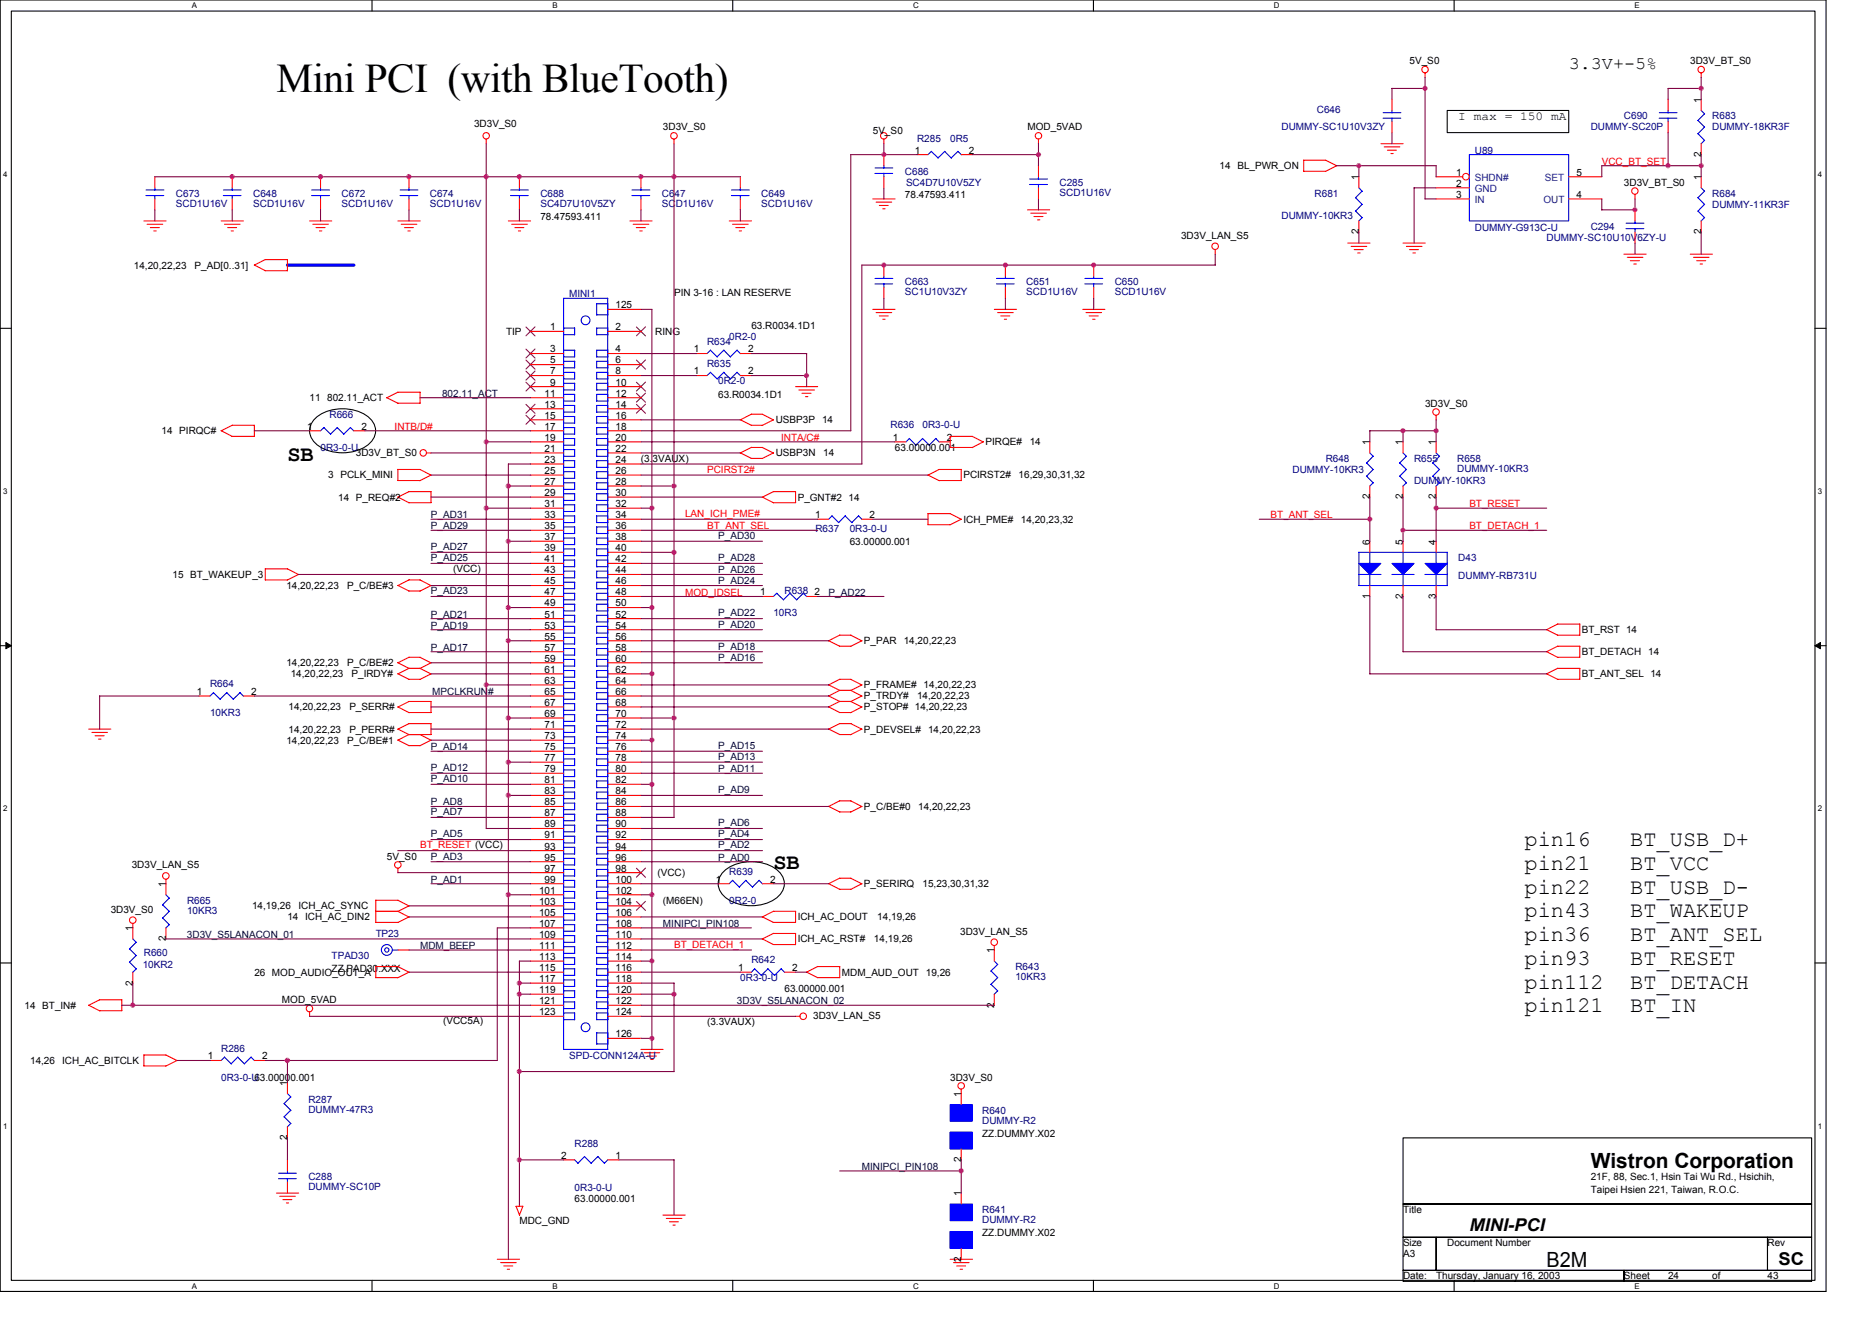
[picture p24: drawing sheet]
<svg xmlns="http://www.w3.org/2000/svg" width="297mm" height="210mm" viewBox="0 0 297 210" stroke-linecap="round" stroke-linejoin="round" font-family="sans-serif">
<defs><g id="words">
<text font-size="6.5" x="43.9" y="14.5">Mini PCI (with BlueTooth)</text>
<g font-size="3.5">
<text x="45.6" y="73.1">SB</text>
<text x="122.7" y="137.9">SB</text>
<text x="241.9" y="134.2">pin16</text>
<text x="258.7" y="134.2">BT_USB_D+</text>
<text x="241.9" y="138">pin21</text>
<text x="241.9" y="141.8">pin22</text>
<text x="258.7" y="138">BT_VCC</text>
<text x="258.7" y="141.8">BT_USB_D-</text>
<text x="241.9" y="145.5">pin43</text>
<text x="241.9" y="149.3">pin36</text>
<text x="258.7" y="145.5">BT_WAKEUP</text>
<text x="258.7" y="149.3">BT_ANT_SEL</text>
<text x="241.9" y="153.1">pin93</text>
<text x="258.7" y="153.1">BT_RESET</text>
<text x="241.9" y="156.8">pin112</text>
<text x="241.9" y="160.6">pin121</text>
<text x="258.7" y="156.8">BT_DETACH</text>
<text x="258.7" y="160.6">BT_IN</text>
</g>
<g font-size="3.3">
<text x="252.4" y="185.4">Wistron Corporation</text>
<text x="245.4" y="201">B2M</text>
</g>
<g font-size="2.8">
<text x="248.9" y="11">3.3V+-5%</text>
<text x="233.1" y="195.3">MINI-PCI</text>
<text x="282.2" y="200.6">SC</text>
</g>
<text font-size="1.9" x="231.4" y="19.1">I max = 150 mA</text>
<g font-size="1.6">
<text x="223.7" y="10.2">5V_S0</text>
<text x="268.2" y="10.2">3D3V_BT_S0</text>
<text x="269.9" y="16.3" transform="rotate(-90 269.9 16.3)">1</text>
<text x="75.2" y="20.2">3D3V_S0</text>
<text x="105.2" y="20.7">3D3V_S0</text>
<text x="138.5" y="21.2">5V_S0</text>
<text x="163" y="20.7">MOD_5VAD</text>
<text x="145.1" y="24.4">1</text>
<text x="153.8" y="24.4">2</text>
<text x="193.5" y="26.8">14 BL_PWR_ON</text>
<text x="215.6" y="28.6" transform="rotate(-90 215.6 28.6)">1</text>
<text x="231" y="27.9">1</text>
<text x="231" y="29.6">2</text>
<text x="250.1" y="27.9">5</text>
<text x="257.7" y="29.5">3D3V_BT_S0</text>
<text x="269.9" y="28.6" transform="rotate(-90 269.9 28.6)">1</text>
<text x="269.9" y="24.9" transform="rotate(-90 269.9 24.9)">2</text>
<text x="85.7" y="34.9">78.47593.411</text>
<text x="143.6" y="31.4">78.47593.411</text>
<text x="231" y="31.4">3</text>
<text x="250.1" y="31.4">4</text>
<text x="187.4" y="37.9">3D3V_LAN_S5</text>
<text x="215.6" y="37.2" transform="rotate(-90 215.6 37.2)">2</text>
<text x="269.9" y="37.2" transform="rotate(-90 269.9 37.2)">2</text>
<text x="21.2" y="42.6">14,20,22,23</text>
<text x="30.9" y="42.6">P_AD[0..31]</text>
<text x="107" y="47">PIN 3-16 : LAN RESERVE</text>
<text x="80.3" y="53.1">TIP</text>
<text x="87.3" y="52.4">1</text>
<text x="97.7" y="52.4">2</text>
<text x="97.7" y="48.9">125</text>
<text x="104" y="53.1">RING</text>
<text x="119.2" y="52.2">63.R0034.1D1</text>
<text x="87.3" y="55.9">3</text>
<text x="87.3" y="57.7">5</text>
<text x="87.3" y="59.4">7</text>
<text x="97.7" y="55.9">4</text>
<text x="97.7" y="57.7">6</text>
<text x="97.7" y="59.4">8</text>
<text x="110.1" y="55.9">1</text>
<text x="110.1" y="59.4">1</text>
<text x="118.7" y="55.9">2</text>
<text x="118.7" y="59.4">2</text>
<text x="49.1" y="63.6">11</text>
<text x="51.9" y="63.6">802.11_ACT</text>
<text x="86.4" y="62.9">11</text>
<text x="86.4" y="64.7">13</text>
<text x="87.3" y="61.2">9</text>
<text x="97.7" y="61.2">10</text>
<text x="97.7" y="62.9">12</text>
<text x="97.7" y="64.7">14</text>
<text x="114" y="63.1">63.R0034.1D1</text>
<text x="226.1" y="64.5">3D3V_S0</text>
<text x="25.6" y="68.9">14 PIRQC#</text>
<text x="48.7" y="68.2">1</text>
<text x="57.4" y="68.2">2</text>
<text x="86.4" y="66.4">15</text>
<text x="86.4" y="68.2">17</text>
<text x="86.4" y="69.9">19</text>
<text x="86.4" y="71.7">21</text>
<text x="97.7" y="66.4">16</text>
<text x="97.7" y="68.2">18</text>
<text x="97.7" y="69.9">20</text>
<text x="97.7" y="71.7">22</text>
<text x="123.1" y="67.1">USBP3P</text>
<text x="130.4" y="67.1">14</text>
<text x="141.6" y="69.9">1</text>
<text x="142" y="71.5">63.00000.001</text>
<text x="150.2" y="69.9">2</text>
<text x="156.4" y="70.7">PIRQE#</text>
<text x="163.4" y="70.7">14</text>
<text x="217.3" y="70.6" transform="rotate(-90 217.3 70.6)">1</text>
<text x="222.6" y="70.6" transform="rotate(-90 222.6 70.6)">1</text>
<text x="227.9" y="70.6" transform="rotate(-90 227.9 70.6)">1</text>
<text x="52.1" y="75.9">3 PCLK_MINI</text>
<text x="56.5" y="72.4">3D3V_BT_S0</text>
<text x="86.4" y="73.4">23</text>
<text x="86.4" y="75.2">25</text>
<text x="86.4" y="76.9">27</text>
<text x="97.7" y="73.4">24</text>
<text x="97.7" y="75.2">26</text>
<text x="97.7" y="76.9">28</text>
<text x="101.7" y="73.3">(3.3VAUX)</text>
<text x="123.1" y="72.4">USBP3N</text>
<text x="130.6" y="72.4">14</text>
<text x="152.9" y="75.9">PCIRST2#</text>
<text x="161.6" y="75.9">16,29,30,31,32</text>
<text x="53.7" y="79.4">14 P_REQ#2</text>
<text x="86.4" y="78.7">29</text>
<text x="86.4" y="80.5">31</text>
<text x="86.4" y="82.2">33</text>
<text x="86.4" y="83.9">35</text>
<text x="97.7" y="78.7">30</text>
<text x="97.7" y="80.5">32</text>
<text x="97.7" y="82.2">34</text>
<text x="97.7" y="83.9">36</text>
<text x="126.6" y="79.4">P_GNT#2 14</text>
<text x="129.4" y="82.2">1</text>
<text x="138" y="82.2">2</text>
<text x="152.9" y="82.9">ICH_PME#</text>
<text x="162" y="82.9">14,20,23,32</text>
<text x="217.3" y="79.2" transform="rotate(-90 217.3 79.2)">2</text>
<text x="222.6" y="79.2" transform="rotate(-90 222.6 79.2)">2</text>
<text x="227.9" y="79.2" transform="rotate(-90 227.9 79.2)">2</text>
<text x="86.4" y="85.7">37</text>
<text x="86.4" y="87.5">39</text>
<text x="86.4" y="89.2">41</text>
<text x="97.7" y="85.7">38</text>
<text x="97.7" y="87.5">40</text>
<text x="97.7" y="89.2">42</text>
<text x="134.8" y="86.4">63.00000.001</text>
<text x="217.3" y="86.4" transform="rotate(-90 217.3 86.4)">6</text>
<text x="222.6" y="86.4" transform="rotate(-90 222.6 86.4)">5</text>
<text x="227.9" y="86.4" transform="rotate(-90 227.9 86.4)">4</text>
<text x="27.4" y="91.7">15 BT_WAKEUP_3</text>
<text x="45.4" y="93.4">14,20,22,23</text>
<text x="55.1" y="93.4">P_C/BE#3</text>
<text x="71.9" y="90.8">(VCC)</text>
<text x="86.4" y="91">43</text>
<text x="86.4" y="92.7">45</text>
<text x="86.4" y="94.5">47</text>
<text x="97.7" y="91">44</text>
<text x="97.7" y="92.7">46</text>
<text x="97.7" y="94.5">48</text>
<text x="120.6" y="94.5">1</text>
<text x="129.2" y="94.5">2</text>
<text x="217.3" y="95" transform="rotate(-90 217.3 95)">1</text>
<text x="222.6" y="95" transform="rotate(-90 222.6 95)">2</text>
<text x="227.9" y="95" transform="rotate(-90 227.9 95)">3</text>
<text x="86.4" y="96.2">49</text>
<text x="86.4" y="98">51</text>
<text x="86.4" y="99.7">53</text>
<text x="86.4" y="101.5">55</text>
<text x="97.7" y="96.2">50</text>
<text x="97.7" y="98">52</text>
<text x="97.7" y="99.7">54</text>
<text x="97.7" y="101.5">56</text>
<text x="251" y="100.4">BT_RST 14</text>
<text x="45.4" y="105.7">14,20,22,23</text>
<text x="46.1" y="107.5">14,20,22,23</text>
<text x="55.1" y="105.7">P_C/BE#2</text>
<text x="55.8" y="107.5">P_IRDY#</text>
<text x="86.4" y="103.2">57</text>
<text x="86.4" y="105">59</text>
<text x="86.4" y="106.7">61</text>
<text x="97.7" y="103.2">58</text>
<text x="97.7" y="105">60</text>
<text x="97.7" y="106.7">62</text>
<text x="137.1" y="102.2">P_PAR</text>
<text x="143.4" y="102.2">14,20,22,23</text>
<text x="251" y="103.9">BT_DETACH</text>
<text x="251" y="107.5">BT_ANT_SEL 14</text>
<text x="261.5" y="103.9">14</text>
<text x="31.2" y="110.2">1</text>
<text x="39.8" y="110.2">2</text>
<text x="45.8" y="112.7">14,20,22,23</text>
<text x="55.4" y="112.7">P_SERR#</text>
<text x="86.4" y="108.5">63</text>
<text x="86.4" y="110.2">65</text>
<text x="86.4" y="112">67</text>
<text x="86.4" y="113.7">69</text>
<text x="97.7" y="108.5">64</text>
<text x="97.7" y="110.2">66</text>
<text x="97.7" y="112">68</text>
<text x="97.7" y="113.7">70</text>
<text x="137.1" y="109.2">P_FRAME# 14,20,22,23</text>
<text x="137.1" y="111">P_TRDY#</text>
<text x="137.1" y="112.7">P_STOP# 14,20,22,23</text>
<text x="145.5" y="111">14,20,22,23</text>
<text x="45.4" y="118">14,20,22,23</text>
<text x="45.8" y="116.2">14,20,22,23</text>
<text x="55.1" y="118">P_C/BE#1</text>
<text x="55.4" y="116.2">P_PERR#</text>
<text x="86.4" y="115.5">71</text>
<text x="86.4" y="117.3">73</text>
<text x="86.4" y="119">75</text>
<text x="97.7" y="115.5">72</text>
<text x="97.7" y="117.3">74</text>
<text x="97.7" y="119">76</text>
<text x="137.1" y="116.2">P_DEVSEL# 14,20,22,23</text>
<text x="86.4" y="120.8">77</text>
<text x="86.4" y="122.5">79</text>
<text x="86.4" y="124.3">81</text>
<text x="97.7" y="120.8">78</text>
<text x="97.7" y="122.5">80</text>
<text x="97.7" y="124.3">82</text>
<text x="86.4" y="126">83</text>
<text x="86.4" y="127.8">85</text>
<text x="86.4" y="129.5">87</text>
<text x="86.4" y="131.3">89</text>
<text x="97.7" y="126">84</text>
<text x="97.7" y="127.8">86</text>
<text x="97.7" y="129.5">88</text>
<text x="97.7" y="131.3">90</text>
<text x="137.1" y="128.5">P_C/BE#0</text>
<text x="145.7" y="128.5">14,20,22,23</text>
<text x="20.9" y="137.8">3D3V_LAN_S5</text>
<text x="61.4" y="136.4">5V_S0</text>
<text x="86.4" y="133">91</text>
<text x="86.4" y="134.8">93</text>
<text x="86.4" y="136.5">95</text>
<text x="97.7" y="133">92</text>
<text x="97.7" y="134.8">94</text>
<text x="97.7" y="136.5">96</text>
<text x="26.3" y="140.7" transform="rotate(-90 26.3 140.7)">1</text>
<text x="85.5" y="141.8">101</text>
<text x="85.5" y="143.6">103</text>
<text x="86.4" y="138.3">97</text>
<text x="86.4" y="140">99</text>
<text x="97.7" y="138.3">98</text>
<text x="97.7" y="140">100</text>
<text x="97.7" y="141.8">102</text>
<text x="97.7" y="143.6">104</text>
<text x="104.3" y="139">(VCC)</text>
<text x="105.2" y="143.4">(M66EN)</text>
<text x="113.6" y="140">1</text>
<text x="122.2" y="140">2</text>
<text x="137.1" y="140.8">P_SERIRQ</text>
<text x="146.4" y="140.8">15,23,30,31,32</text>
<text x="17.6" y="144.8">3D3V_S0</text>
<text x="21.1" y="147.7" transform="rotate(-90 21.1 147.7)">1</text>
<text x="26.3" y="149.3" transform="rotate(-90 26.3 149.3)">2</text>
<text x="40" y="144.3">14,19,26</text>
<text x="45.6" y="146">14 ICH_AC_DIN2</text>
<text x="47.4" y="144.3">ICH_AC_SYNC</text>
<text x="85.5" y="145.3">105</text>
<text x="85.5" y="147">107</text>
<text x="85.5" y="148.8">109</text>
<text x="97.7" y="145.3">106</text>
<text x="97.7" y="147">108</text>
<text x="97.7" y="148.8">110</text>
<text x="126.6" y="146">ICH_AC_DOUT</text>
<text x="126.6" y="149.5">ICH_AC_RST#</text>
<text x="138.7" y="149.5">14,19,26</text>
<text x="139.2" y="146">14,19,26</text>
<text x="152.4" y="148.3">3D3V_LAN_S5</text>
<text x="40.4" y="154.8">26 MOD_AUDIO_OUT_A</text>
<text x="52.6" y="154.2">ZZ.PAD30.XXX</text>
<text x="85.5" y="150.6">111</text>
<text x="85.5" y="152.3">113</text>
<text x="85.5" y="154.1">115</text>
<text x="85.5" y="155.8">117</text>
<text x="97.7" y="150.6">112</text>
<text x="97.7" y="152.3">114</text>
<text x="97.7" y="154.1">116</text>
<text x="97.7" y="155.8">118</text>
<text x="117.1" y="154.1">1</text>
<text x="125.7" y="154.1">2</text>
<text x="133.6" y="154.8">MDM_AUD_OUT 19,26</text>
<text x="157.8" y="151.3" transform="rotate(-90 157.8 151.3)">1</text>
<text x="3.9" y="160">14 BT_IN#</text>
<text x="21.1" y="156.4" transform="rotate(-90 21.1 156.4)">2</text>
<text x="44.7" y="159.2">MOD_5VAD</text>
<text x="85.5" y="157.6">119</text>
<text x="85.5" y="159.3">121</text>
<text x="85.5" y="161.1">123</text>
<text x="97.7" y="157.6">120</text>
<text x="97.7" y="159.3">122</text>
<text x="97.7" y="161.1">124</text>
<text x="124.5" y="157.4">63.00000.001</text>
<text x="129" y="161.6">3D3V_LAN_S5</text>
<text x="157.8" y="159.9" transform="rotate(-90 157.8 159.9)">2</text>
<text x="70.3" y="162.5">(VCC5A)</text>
<text x="97.7" y="164.6">126</text>
<text x="112.2" y="162.7">(3.3VAUX)</text>
<text x="4.8" y="168.8">14,26</text>
<text x="9.9" y="168.8">ICH_AC_BITCLK</text>
<text x="33" y="168.1">1</text>
<text x="41.6" y="168.1">2</text>
<text x="45.6" y="172.3" transform="rotate(-90 45.6 172.3)">1</text>
<text x="150.8" y="171.4">3D3V_S0</text>
<text x="152.5" y="174" transform="rotate(-90 152.5 174)">1</text>
<text x="45.6" y="180.9" transform="rotate(-90 45.6 180.9)">2</text>
<text x="89.1" y="183.9">2</text>
<text x="97.7" y="183.9">1</text>
<text x="152.5" y="184.4" transform="rotate(-90 152.5 184.4)">2</text>
<text x="155.8" y="180.4">ZZ.DUMMY.X02</text>
<text x="91.2" y="190.7">63.00000.001</text>
<text x="152.5" y="189.8" transform="rotate(-90 152.5 189.8)">1</text>
<text x="252.4" y="187.2">21F, 88, Sec.1, Hsin Tai Wu Rd., Hsichih,</text>
<text x="252.4" y="189.3">Taipei Hsien 221, Taiwan, R.O.C.</text>
<text x="82.4" y="194.2">MDC_GND</text>
<text x="155.8" y="196.1">ZZ.DUMMY.X02</text>
<text x="222.6" y="192.4">Title</text>
<text x="222.6" y="197.7">Size</text>
<text x="229.6" y="197.7">Document Number</text>
<text x="280.5" y="197.7">Rev</text>
<text x="152.5" y="200.2" transform="rotate(-90 152.5 200.2)">2</text>
<text x="222.6" y="199.5">A3</text>
<text x="222.6" y="203">Date:</text>
<text x="227.9" y="203">Thursday, January 16, 2003</text>
<text x="257.7" y="203">Sheet</text>
<text x="264.7" y="203">24</text>
<text x="271.7" y="203">of</text>
<text x="280.5" y="203">43</text>
</g>
<g font-size="1.6" fill="#000080">
<text x="209" y="17.9">C646</text>
<text x="145.5" y="22.5">R285</text>
<text x="150.8" y="22.5">0R5</text>
<text x="203.3" y="20.7">DUMMY-SC1U10V3ZY</text>
<text x="252.4" y="20.7">DUMMY-SC20P</text>
<text x="257.7" y="18.9">C690</text>
<text x="271.7" y="18.9">R683</text>
<text x="271.7" y="20.7">DUMMY-18KR3F</text>
<text x="143.6" y="27.7">C686</text>
<text x="143.8" y="29.5">SC4D7U10V5ZY</text>
<text x="168.1" y="29.5">C285</text>
<text x="234" y="24.4">U89</text>
<text x="27.9" y="31.2">C673</text>
<text x="27.9" y="32.8">SCD1U16V</text>
<text x="40.2" y="31.2">C648</text>
<text x="40.2" y="32.8">SCD1U16V</text>
<text x="54.2" y="31.2">C672</text>
<text x="54.2" y="32.8">SCD1U16V</text>
<text x="68.2" y="31.2">C674</text>
<text x="68.2" y="32.8">SCD1U16V</text>
<text x="85.7" y="31.2">C688</text>
<text x="85.7" y="32.8">SC4D7U10V5ZY</text>
<text x="105" y="31.2">C647</text>
<text x="105" y="32.8">SCD1U16V</text>
<text x="120.8" y="31.2">C649</text>
<text x="120.8" y="32.8">SCD1U16V</text>
<text x="168.1" y="31.1">SCD1U16V</text>
<text x="203.3" y="34.7">DUMMY-10KR3</text>
<text x="208.6" y="31.2">R681</text>
<text x="271.7" y="31.2">R684</text>
<text x="271.7" y="33">DUMMY-11KR3F</text>
<text x="234" y="36.6">DUMMY-G913C-U</text>
<text x="245.4" y="38.2">DUMMY-SC10U10V6ZY-U</text>
<text x="252.4" y="36.5">C294</text>
<text x="90.3" y="47.2">MINI1</text>
<text x="143.6" y="45.2">C663</text>
<text x="143.6" y="46.8">SC1U10V3ZY</text>
<text x="162.9" y="45.2">C651</text>
<text x="162.9" y="46.8">SCD1U16V</text>
<text x="176.9" y="45.2">C650</text>
<text x="176.9" y="46.8">SCD1U16V</text>
<text x="115.7" y="54">0R2-0</text>
<text x="112.2" y="54.7">R634</text>
<text x="112.2" y="58.2">R635</text>
<text x="114" y="61">0R2-0</text>
<text x="50.9" y="71.5">0R3-0-U</text>
<text x="52.3" y="66.3">R666</text>
<text x="141.3" y="67.8">R636</text>
<text x="146.4" y="67.8">0R3-0-U</text>
<text x="205.1" y="75">DUMMY-10KR3</text>
<text x="210.4" y="73.3">R648</text>
<text x="224.4" y="73.3">R655</text>
<text x="224.4" y="76.8">DUMMY-10KR3</text>
<text x="231.2" y="73.3">R658</text>
<text x="231.2" y="74.9">DUMMY-10KR3</text>
<text x="129.4" y="84.3">R637</text>
<text x="134.8" y="84.3">0R3-0-U</text>
<text x="231.4" y="89">D43</text>
<text x="124.5" y="94.3">R638</text>
<text x="231.4" y="91.9">DUMMY-RB731U</text>
<text x="122.7" y="97.8">10R3</text>
<text x="33.3" y="109">R664</text>
<text x="33.3" y="113.6">10KR3</text>
<text x="29.7" y="143.4">R665</text>
<text x="115.7" y="138.8">R639</text>
<text x="115.7" y="143.4">0R2-0</text>
<text x="29.7" y="145">10KR3</text>
<text x="59.6" y="148.6">TP23</text>
<text x="22.6" y="153.5">10KR2</text>
<text x="22.8" y="151.6">R660</text>
<text x="52.6" y="152.1">TPAD30</text>
<text x="117.5" y="155.7">0R3-0-U</text>
<text x="119.2" y="152.8">R642</text>
<text x="161.1" y="153.9">R643</text>
<text x="161.1" y="155.5">10KR3</text>
<text x="35.1" y="166.9">R286</text>
<text x="35.1" y="171.4">0R3-0-U63.00000.001</text>
<text x="90.3" y="168.1">SPD-CONN124A-U</text>
<text x="48.9" y="174.9">R287</text>
<text x="48.9" y="176.5">DUMMY-47R3</text>
<text x="155.8" y="176.7">R640</text>
<text x="155.8" y="178.3">DUMMY-R2</text>
<text x="91.2" y="181.9">R288</text>
<text x="48.9" y="187.2">C288</text>
<text x="48.9" y="188.8">DUMMY-SC10P</text>
<text x="91.2" y="189">0R3-0-U</text>
<text x="155.8" y="192.4">R641</text>
<text x="155.8" y="194">DUMMY-R2</text>
</g>
<g font-size="1.6" fill="#004080">
<text x="234" y="28.8">SHDN#</text>
<text x="245.1" y="28.8">SET</text>
<text x="234" y="30.5">GND</text>
<text x="234" y="32.3">IN</text>
<text x="244.9" y="32.3">OUT</text>
</g>
<g font-size="1.6" fill="#f00">
<text x="254.2" y="26.1">VCC_BT_SET</text>
<text x="62.6" y="68.2">INTB/D#</text>
<text x="123.9" y="70">INTA/C#</text>
<text x="112.2" y="75">PCIRST2#</text>
<text x="108.7" y="82">LAN_ICH_PME#</text>
<text x="112.2" y="84">BT_ANT_SEL</text>
<text x="201.6" y="82.2">BT_ANT_SEL</text>
<text x="233.1" y="80.5">BT_RESET</text>
<text x="233.1" y="84">BT_DETACH_1</text>
<text x="108.7" y="94.5">MOD_IDSEL</text>
<text x="66.7" y="134.6">BT_RESET (VCC)</text>
<text x="107" y="150.4">BT_DETACH_1</text>
</g>
<g font-size="1.6" fill="#000040">
<text x="70.1" y="62.9">802.11_ACT</text>
<text x="68.4" y="82.2">P_AD31</text>
<text x="68.4" y="84">P_AD29</text>
<text x="68.4" y="89">P_AD25</text>
<text x="68.4" y="87.3">P_AD27</text>
<text x="114" y="89">P_AD28</text>
<text x="114" y="85.6">P_AD30</text>
<text x="68.4" y="94.3">P_AD23</text>
<text x="114" y="92.7">P_AD24</text>
<text x="114" y="91">P_AD26</text>
<text x="131.5" y="94.5">P_AD22</text>
<text x="68.4" y="98">P_AD21</text>
<text x="68.4" y="99.7">P_AD19</text>
<text x="114" y="99.6">P_AD20</text>
<text x="114" y="97.8">P_AD22</text>
<text x="68.4" y="103.3">P_AD17</text>
<text x="114" y="104.8">P_AD16</text>
<text x="114" y="103.1">P_AD18</text>
<text x="68.6" y="110.3">MPCLKRUN#</text>
<text x="68.4" y="119">P_AD14</text>
<text x="114" y="118.9">P_AD15</text>
<text x="68.4" y="124.1">P_AD10</text>
<text x="68.4" y="122.3">P_AD12</text>
<text x="114" y="120.6">P_AD13</text>
<text x="114" y="122.5">P_AD11</text>
<text x="114" y="125.9">P_AD9</text>
<text x="68.4" y="129.4">P_AD7</text>
<text x="68.4" y="127.8">P_AD8</text>
<text x="114" y="131.1">P_AD6</text>
<text x="68.4" y="136.4">P_AD3</text>
<text x="68.4" y="132.9">P_AD5</text>
<text x="114" y="134.6">P_AD2</text>
<text x="114" y="136.5">P_AD0</text>
<text x="114" y="132.9">P_AD4</text>
<text x="68.4" y="140.1">P_AD1</text>
<text x="29.7" y="148.8">3D3V_S5LANACON_01</text>
<text x="105.2" y="147.1">MINIPCI_PIN108</text>
<text x="66.7" y="150.6">MDM_BEEP</text>
<text x="116.9" y="159.3">3D3V_S5LANACON_02</text>
<text x="136.8" y="185.6">MINIPCI_PIN108</text>
</g>
<g font-size="1.3">
<text x="30.4" y="1.3">A</text>
<text x="87.6" y="1.3">B</text>
<text x="144.9" y="1.3">C</text>
<text x="202.1" y="1.3">D</text>
<text x="259.4" y="1.3">E</text>
<text x=".5" y="28">4</text>
<text x="288.4" y="28">4</text>
<text x=".5" y="78.4">3</text>
<text x="288.4" y="78.4">3</text>
<text x=".5" y="128.7">2</text>
<text x="288.4" y="128.7">2</text>
<text x=".5" y="179.1">1</text>
<text x="288.4" y="179.1">1</text>
<text x="30.4" y="204.4">A</text>
<text x="87.6" y="204.4">B</text>
<text x="144.9" y="204.4">C</text>
<text x="202.1" y="204.4">D</text>
<text x="259.4" y="204.4">E</text>
</g>
</g></defs>
<path d="M0 0h289.7v204.9h-289.7zM1.8 1.8h286.2v201.3h-286.2z" fill="none" stroke="#000" stroke-width=".17"/>
<g fill="#fff">
<path d="M30.4 .2h.8v1.4h-.8z"/>
<path d="M30.4 203.3h.8v1.4h-.8z"/>
</g>
<path d="M59 0v1.8M59 203.1v1.8" fill="none" stroke="#000" stroke-width=".17"/>
<g fill="#fff">
<path d="M87.6 .2h.9v1.4h-.9z"/>
<path d="M87.6 203.3h.9v1.4h-.9z"/>
</g>
<path d="M116.3 0v1.8M116.3 203.1v1.8" fill="none" stroke="#000" stroke-width=".17"/>
<g fill="#fff">
<path d="M144.9 .2h.9v1.4h-.9z"/>
<path d="M144.9 203.3h.9v1.4h-.9z"/>
</g>
<path d="M173.5 0v1.8M173.5 203.1v1.8" fill="none" stroke="#000" stroke-width=".17"/>
<g fill="#fff">
<path d="M202.1 .2h.9v1.4h-.9z"/>
<path d="M202.1 203.3h.9v1.4h-.9z"/>
</g>
<path d="M230.7 0v1.8M230.7 203.1v1.8" fill="none" stroke="#000" stroke-width=".17"/>
<g fill="#fff">
<path d="M259.4 .2h.8v1.4h-.8z"/>
<path d="M259.4 203.3h.8v1.4h-.8z"/>
<path d="M.5 26.9h.7v1.4h-.7z"/>
<path d="M288.4 26.9h.7v1.4h-.7z"/>
<path d="M.5 77.3h.7v1.4h-.7z"/>
<path d="M288.4 77.3h.7v1.4h-.7z"/>
</g>
<path d="M0 52.1h1.8M288 52.1h1.7" fill="none" stroke="#000" stroke-width=".17"/>
<g fill="#fff">
<path d="M.5 127.6h.7v1.4h-.7z"/>
<path d="M288.4 127.6h.7v1.4h-.7z"/>
</g>
<path d="M0 102.4h1.8M288 102.4h1.7" fill="none" stroke="#000" stroke-width=".17"/>
<path d="M.9 101.9l.9 .5-.9 .5zM288 102.4l.9-.5v1z" fill="#000" stroke="#000" stroke-width=".16"/>
<g fill="#fff">
<path d="M.5 177.9h.7v1.4h-.7z"/>
<path d="M288.4 177.9h.7v1.4h-.7z"/>
</g>
<path d="M229.6 17.5h19.3v3.5h-19.3zM49.8 66.6a6.8 6.8 0 0 1 9.1 0 2.62 2.62 0 0 1-.5 4 6.9 6.9 0 0 1-8.6-.5 2.55 2.55 0 0 1 0-3.5zM114.7 138.4a6.8 6.8 0 0 1 9 0 2.62 2.62 0 0 1-.5 4.1 6.9 6.9 0 0 1-8.5-.5 2.54 2.54 0 0 1 0-3.6zM0 152.8h1.8M288 152.8h1.7M222.6 196.3h5.3v5.2h-5.3zM222.6 180.5h64.9v10.5h-64.9zM222.6 191h64.9v5.3h-64.9zM227.9 196.3h52.6v5.2h-52.6zM280.5 196.3h7v5.2h-7zM222.6 201.5h35.1v1.8h-35.1zM257.7 201.5h29.8v1.8h-29.8z" fill="none" stroke="#000" stroke-width=".17"/>
<g fill="none" stroke="#f00" stroke-width=".17">
<path d="M220.9 15.7v1.8M220.9 19.3v1.8M226.1 11.6v.7M264.7 15.7v1.8M264.7 19.3v1.8M269.9 11.6v.7M269.9 15.7v1.8M22.8 35.1h3.5M23.3 35.6h2.5M23.9 36.1h1.4M24.4 36.6h.4M24.6 28v1.8"/>
<path d="M24.6 31.6v1.7M35.1 35.1h3.5M35.6 35.6h2.5M36.1 36.1h1.4M36.7 36.6h.3M36.8 28v1.8M36.8 31.6v1.7M49.1 35.1h3.5M49.6 35.6h2.5M50.1 36.1h1.5M50.7 36.6h.4M50.9 28v1.8"/>
<path d="M50.9 31.6v1.7M63.1 35.1h3.6M63.7 35.6h2.4M64.2 36.1h1.4M64.7 36.6h.4M64.9 28v1.8M64.9 31.6v1.7M77.1 22.1v.7M80.7 35.1h3.5M81.2 35.6h2.5M81.7 36.1h1.4M82.3 36.6h.3"/>
<path d="M82.4 28v1.8M82.4 31.6v1.7M99.9 35.1h3.6M100.5 35.6h2.5M101 36.1h1.4M101.5 36.6h.4M101.7 28v1.8M101.7 31.6v1.7M107 22.1v.7M115.7 35.1h3.5M116.2 35.6h2.5M116.8 36.1h1.4"/>
<path d="M117.3 36.6h.4M117.5 28v1.8M117.5 31.6v1.7M138.5 31.6h3.5M139 32.1h2.5M139.5 32.6h1.4M140.1 33.1h.3M140.2 22.1v.7M140.2 24.5v1.8M140.2 28v1.8M145.5 24.5h1.8M152.5 24.5h1.8"/>
<path d="M163 33.3h3.6M163.6 33.8h2.4M164.1 34.4h1.4M164.6 34.9h.4M164.8 22.1v.7M164.8 26.3v1.7M164.8 29.8v1.8M192.8 39.6v.7M206.8 27.2h3.6M206.9 25.4h3.5l1.7 .9M206.9 25.4v1.8M212.1 26.3l-1.8 .9"/>
<path d="M213.9 38.6h3.5M214.4 39.1h2.5M214.9 39.6h1.4M215.6 28v1.8M215.6 35.1v1.7M219.1 22.8h3.5M219.6 23.3h2.5M220.2 23.8h1.4M220.7 24.4h.4M222.6 38.6h3.5M223.2 39.1h2.4M223.6 39.6h1.5"/>
<path d="M227.9 31.6h5.2M227.9 28h4.2M227.9 29.8h5.2M248.9 31.6h5.3M248.9 28h5.3M259.4 30.8v.8M259.4 33.3v1.8M259.4 36.8v1.8M269.9 22.8v1.8M269.9 28v1.8M269.9 35.1v1.7M42.1 41.2l-1.8 .8 1.8 .9 3.5 .1v-1.8h-3.5"/>
<path d="M84.2 52.6h5.2M84.2 56.1h5.2M84.2 57.8h5.2M84.2 59.6h5.2M96.4 49.1h5.3M96.4 52.6h5.3M96.4 56.1h5.3M96.4 57.8h5.3M96.4 59.6h5.3M110.4 56.1h1.8M110.4 59.6h1.8M117.5 56.1h1.7"/>
<path d="M117.5 59.6h1.7M138.5 49.1h3.5M139 49.6h2.5M139.5 50.1h1.4M140.1 50.7h.3M140.2 42v1.8M140.2 45.6v1.7M157.8 49.1h3.5M158.3 49.6h2.5M158.8 50.1h1.4M159.4 50.7h.3M159.5 42v1.8"/>
<path d="M159.5 45.6v1.7M171.8 49.1h3.5M172.3 49.6h2.5M172.8 50.1h1.5M173.4 50.7h.4M173.5 42v1.8M173.5 45.6v1.7M215.4 40.1h.4M224.2 40.1h.4M257.7 40.3h3.5M258.2 40.8h2.5M258.7 41.4h1.4"/>
<path d="M259.2 41.9h.4M268.2 40.3h3.5M268.7 40.8h2.5M269.2 41.4h1.5M269.8 41.9h.3M35.1 68.3l1.7 .9M36.8 69.2h3.6M40.4 67.5v1.8M40.4 67.5h-3.5l-1.8 .8M49.1 68.3h1.8M56.1 68.3h1.8M63.1 76.2h3.6"/>
<path d="M63.1 62.2h3.6M63.1 74.5v1.7M63.1 74.5h3.6M63.1 62.2l-1.7 .9 1.8 .9M63.1 64h3.6M64.9 78h3.5v1.8h-3.5l-1.8-.9M64.9 78l-1.8 .9M66.7 74.5l1.7 .9M66.7 62.2v1.8M67.7 71.9h.7M68.4 75.4l-1.8 .9M84.2 61.3h5.2"/>
<path d="M84.2 71.9h5.2M84.2 63.1h5.2M84.2 64.9h5.2M84.2 66.6h5.2M84.2 68.3h5.2M84.2 70.1h5.2M84.2 73.6h5.2M84.2 75.4h5.2M84.2 77.1h5.2M84.2 78.9h5.2M96.4 61.3h5.3M96.4 71.9h5.3"/>
<path d="M96.4 63.1h5.3M96.4 64.9h5.3M96.4 66.6h5.3M96.4 68.3h5.3M96.4 70.1h5.3M96.4 73.6h5.3M96.4 75.4h5.3M96.4 77.1h5.3M96.4 78.9h5.3M117.5 71.8l1.7 .9M119.2 67.5h1.8M119.2 72.7h1.8"/>
<path d="M119.2 71h1.8M119.2 65.7h1.8M119.2 65.7l-1.7 .9 1.7 .9M119.2 71l-1.7 .9M121 78.9l1.7 .9h3.6M121 65.7l1.7 .9M121 71l1.7 .9-1.8 .8M122.7 78h3.5v1.8M122.7 78l-1.8 .9M122.7 66.6l-1.8 .9M126.2 61.3h3.5M126.8 61.9h2.4"/>
<path d="M127.3 62.4h1.4M127.8 62.9h.4M142 70.1h1.8M147.3 75.4l1.7 .9M149 70.1h1.8M152.5 74.5v1.7h-3.5M152.5 74.5h-3.5l-1.8 .9M154.3 69.2l1.7 .9M154.3 69.2h-3.5v1.8M156 70.1l-1.7 .9h-3.6M217.4 70.1v1.8M217.4 77.1v1.8"/>
<path d="M222.6 70.1v1.8M222.6 77.1v1.8M227.9 65.9v.7M227.9 70.1v1.8M227.9 77.1v1.8M47.4 91.1l-1.8 .9M47.4 91.2l-1.8-.9-3.5-.1v1.8h3.5M63.1 92.9l1.8 .9M64.9 92h1.8M64.9 92l-1.8 .9M66.7 92l1.7 .9-1.8 .9h-1.7M84.2 80.6h5.2"/>
<path d="M84.2 82.4h5.2M84.2 84.1h5.2M84.2 85.9h5.2M84.2 87.6h5.2M84.2 89.4h5.2M84.2 91.1h5.2M84.2 92.9h5.2M84.2 94.6h5.2M84.2 96.4h5.2M84.2 98.1h5.2M84.2 99.9h5.2M96.4 80.6h5.3"/>
<path d="M96.4 82.4h5.3M96.4 84.1h5.3M96.4 85.9h5.3M96.4 87.6h5.3M96.4 89.4h5.3M96.4 91.1h5.3M96.4 92.9h5.3M96.4 94.6h5.3M96.4 96.4h5.3M96.4 98.1h5.3M96.4 99.9h5.3M120.9 94.6h1.8"/>
<path d="M128 94.6h1.7M129.7 82.4h1.8M136.8 82.4h1.7M150.8 83.2h-3.5v-1.7h3.5l1.7 .9-1.8 .9M217.4 85.9v1.7M217.4 92.9v1.8M222.6 85.9v1.7M222.6 92.9v1.8M227.9 85.9v1.7M227.9 92.9v1.8M245.4 99.9l1.8 .9M250.7 99v1.8"/>
<path d="M250.7 99h-3.5l-1.8 .9M14.1 115.7h3.5M14.6 116.2h2.5M15.1 116.7h1.4M15.6 117.3h.4M31.6 110.4h1.7M38.6 110.4h1.8M63.1 105.1l1.8 .9-1.8 .9M63.1 106.9l1.8 .9M63.1 117.4l1.8 .9M64.9 114.8h3.5v1.7h-3.5l-1.8-.8M64.9 111.3h3.5"/>
<path d="M64.9 106h1.8M64.9 107.8h1.8M64.9 118.3h1.8M64.9 114.8l-1.8 .9M64.9 111.3l-1.8 .9M64.9 104.3h1.8M64.9 104.3l-1.8 .9M64.9 116.5l-1.8 .9M66.7 104.3l1.7 .9-1.8 .9M66.7 106l1.7 .9M66.7 116.5l1.7 1M68.4 111.3v1.8h-3.5l-1.8-.9"/>
<path d="M68.4 106.9l-1.8 .9M68.4 117.4l-1.8 .9M84.2 115.7h5.2M84.2 101.7h5.2M84.2 103.4h5.2M84.2 105.2h5.2M84.2 106.9h5.2M84.2 108.7h5.2M84.2 110.4h5.2M84.2 112.2h5.2M84.2 113.9h5.2M84.2 117.4h5.2"/>
<path d="M84.2 119.2h5.2M96.4 115.7h5.3M96.4 101.7h5.3M96.4 103.4h5.3M96.4 105.2h5.3M96.4 106.9h5.3M96.4 108.7h5.3M96.4 110.4h5.3M96.4 112.2h5.3M96.4 113.9h5.3M96.4 117.4h5.3M96.4 119.2h5.3"/>
<path d="M131.5 115.7l1.7 .8M131.5 108.6l1.7 .9-1.7 .9M131.5 110.4l1.7 .9M131.5 112.1l1.7 1M131.5 101.6l1.7 .9M133.2 111.3h1.8M133.2 109.5h1.8M133.2 107.8h1.8M133.3 107.8l-1.8 .9M133.3 111.3l-1.8 .9M135 114.8l1.8 .9M135 107.8l1.8 .9"/>
<path d="M135 109.5l1.8 .9M135 100.8l1.8 .9M135 114.8h-1.8l-1.7 .9M135 100.8h-1.7l-1.8 .9M136.8 115.7l-1.8 .8h-1.8M136.8 112.2l-1.8 .9h-1.8M136.8 108.7l-1.8 .9M136.8 110.4l-1.8 .9 1.8 .9M136.8 101.7l-1.8 .9-1.8-.1M245.4 103.4l1.8 .9M247.1 104.3h3.6M247.1 107.8h3.6"/>
<path d="M247.1 100.8h3.6M247.2 102.5h3.5M247.2 102.5l-1.8 .9M250.7 102.5v1.8M250.7 106v1.8M250.7 106h-3.5l-1.8 .9 1.8 .9M26.3 139.5v2.5M63.1 137.8v.7M84.2 120.9h5.2M84.2 122.7h5.2M84.2 124.4h5.2M84.2 126.2h5.2"/>
<path d="M84.2 128h5.2M84.2 129.7h5.2M84.2 131.4h5.2M84.2 133.2h5.2M84.2 135h5.2M84.2 136.7h5.2M84.2 138.5h5.2M96.4 120.9h5.3M96.4 122.7h5.3M96.4 124.4h5.3M96.4 126.2h5.3M96.4 128h5.3"/>
<path d="M96.4 129.7h5.3M96.4 131.4h5.3M96.4 133.2h5.3M96.4 135h5.3M96.4 136.7h5.3M96.4 138.5h5.3M131.5 127.9l1.7 .9M133.2 128.8h1.8M133.2 139.3h1.8M133.3 139.3l-1.8 .9M135 139.3l1.8 .9M135 127.1l1.8 .9"/>
<path d="M135 127.1l-1.7-.1-1.8 1M136.8 128l-1.8 .8M14.1 159.5l1.7 .9M15.8 158.6h3.5M15.8 158.6l-1.7 .9M19.3 158.6v1.8M21.1 146.5v2.5M21.1 154.2v1.8M26.3 147.2v1.8M59.6 144.6h3.6l1.7 .9M59.6 142.8h3.6l1.7 .9M59.6 142.8v3.5h3.5"/>
<path d="M59.6 153.3v1.8h3.5M59.6 153.4h3.6l1.7 .9M63.1 150.7h1.8M64.9 143.7l-1.8 .9M64.9 145.5l-1.8 .9M64.9 154.2l-1.8 .9M84.2 150.7h5.2M84.2 140.2h5.2M84.2 142h5.2M84.2 143.7h5.2M84.2 145.5h5.2M84.2 147.2h5.2"/>
<path d="M84.2 149h5.2M84.2 152.5h5.2M84.2 154.2h5.2M84.2 156h5.2M84.2 157.7h5.2M84.2 159.5h5.2M96.4 150.7h5.3M96.4 140.2h5.3M96.4 142h5.3M96.4 143.7h5.3M96.4 145.5h5.3M96.4 147.2h5.3"/>
<path d="M96.4 149h5.3M96.4 152.5h5.3M96.4 154.2h5.3M96.4 156h5.3M96.4 157.7h5.3M96.4 159.5h5.3M113.9 140.2h1.8M117.5 154.2h1.7M121 140.2h1.7M122.7 146.3h3.5M122.7 144.6h3.6M122.7 148.1h3.6"/>
<path d="M122.7 144.6l-1.7 .9 1.7 .8M122.7 148.1l-1.7 .9 1.7 .9M124.5 154.2h1.8M126.2 144.6v1.8M126.2 148.1v1.8h-3.5M128 154.2l1.7 .9h3.5M129.7 153.4h3.6l-.1 1.7M129.7 153.3l-1.7 .9M131.5 140.2l1.7 .9M136.8 140.2l-1.8 .9h-1.8M157.8 150v2.5M157.8 157.7v1.8"/>
<path d="M15.8 160.4h3.5M22.8 169.1h3.5M22.8 167.4h3.5l1.8 .9M22.8 167.4v1.7M28.1 168.3l-1.8 .8M33.3 168.3h1.8M40.4 168.3h1.7M45.6 171.7v1.8M45.6 178.8v1.8M49.1 160.5v.8M84.2 161.2h5.2M96.4 161.2h5.3"/>
<path d="M96.4 164.7h5.3M101.7 166.5h3.5M102.2 167h2.5M102.7 167.6h1.5M103.3 168.1h.3M126.2 161.2h.7M152.5 172.8v2.5M43.9 189.3h3.5M44.4 189.8h2.5M44.9 190.3h1.4M45.4 190.9h.4M45.6 184v1.8"/>
<path d="M45.6 187.5v1.8M78.9 199.8h3.5M82.4 191v.4M83 191.4l-.6 1.4-.5-1.4h1M89.4 184h1.8M96.4 184h1.8M105.2 192.8h3.5M105.7 193.3h2.5M106.2 193.8h1.5M106.8 194.4h.3M150.8 199.8h3.5M152.5 182.3v1.7"/>
<path d="M152.5 189.3v1.7M152.5 198.1v1.7M79.4 200.3h2.5M79.9 200.9h1.5M80.5 201.4h.4M151.3 200.3h2.5M151.8 200.9h1.4M152.4 201.4h.3"/>
<circle cx="226.1" cy="11" r=".52"/>
<circle cx="269.9" cy="11" r=".52"/>
<circle cx="77.1" cy="21.5" r=".51"/>
<circle cx="106.9" cy="21.5" r=".52"/>
<circle cx="140.2" cy="21.5" r=".52"/>
<circle cx="164.8" cy="21.5" r=".51"/>
<circle cx="192.8" cy="39.1" r=".52"/>
<circle cx="232.6" cy="28" r=".52"/>
<circle cx="259.4" cy="30.3" r=".51"/>
<circle cx="67.2" cy="71.8" r=".52"/>
<circle cx="227.9" cy="65.4" r=".52"/>
<circle cx="26.3" cy="139" r=".52"/>
<circle cx="63.1" cy="137.2" r=".52"/>
<circle cx="21.1" cy="146" r=".52"/>
<circle cx="157.8" cy="149.5" r=".52"/>
<circle cx="49.1" cy="160" r=".52"/>
<circle cx="127.4" cy="161.2" r=".52"/>
<circle cx="152.5" cy="172.3" r=".52"/>
</g>
<g fill="none" stroke="#00f" stroke-width=".17">
<path d="M219.5 18.8h2.8M219.5 17.9h2.8M220.9 17.5v.4M220.9 18.7v.6M263.3 18.8h2.8M263.3 17.9h2.8M264.7 17.5v.4M264.7 18.7v.6M269.4 19.1l1.1 1.1M269.9 17.5l.6 .6M270.5 18.1l-1.1 1M23.2 31h2.8"/>
<path d="M23.2 30.1h2.8M24.6 29.8v.4M24.6 31v.6M35.4 31h2.8M35.5 30.1h2.8M36.8 29.8v.4M36.8 31v.6M49.4 31h2.9M49.5 30.1h2.8M50.9 29.8v.4M50.9 31v.6M63.5 31h2.8"/>
<path d="M63.5 30.1h2.8M64.9 29.8v.4M64.9 31v.6M81 31h2.8M81 30.1h2.8M82.4 29.8v.4M82.4 31v.6M100.3 31h2.8M100.3 30.1h2.8M101.7 29.8v.4M101.7 31v.6M116.1 31h2.8"/>
<path d="M116.1 30.1h2.8M117.5 29.8v.4M117.5 31v.6M138.8 27.5h2.8M138.9 26.6h2.8M140.2 26.3v.4M140.2 27.5v.5M147.8 24l1.1 1.1M147.8 24l-.5 .5M149.9 24l-1.1 1.1M152 24l.5 .6M152 24l-1 1.1-1.1-1.1"/>
<path d="M163.4 29.3h2.8M163.4 28.4h2.8M164.8 28v.4M164.8 29.3v.5M215.1 33.5l1.1 1M215.6 29.8l.6 .6M216.1 30.3l-1 1.1 1.1 1M216.1 32.4l-1 1.1M216.1 34.5l-.5 .6M233.1 24.5h15.8v10.6h-15.8zM258 36.3h2.8M258 35.4h2.9"/>
<path d="M259.4 35.1v.3M259.4 36.3v.5M269.4 21.2l1.1 1.1M269.4 31.4l1.1 1M269.4 33.5l1.1 1M269.9 29.8l.6 .6M270.5 20.2l-1.1 1M270.5 22.3l-.6 .5M270.5 30.3l-1.1 1.1M270.5 32.4l-1.1 1.1M270.5 34.5l-.6 .6M89.4 56.6h1.8"/>
<path d="M89.4 58.4h1.8M89.4 52h1.8v1.1h-1.8M89.4 55.6h1.8v1M89.4 57.3h1.8v1.1M89.4 59.1h1.8v1M94.7 48.2h1.7M94.7 52h1.7M94.7 55.6h1.7M94.7 57.3h1.7M94.7 59.1h1.7M94.7 48.2v1.8M94.7 52v1.1h1.8"/>
<path d="M94.7 55.6v1M94.7 57.3v1.1M94.7 59.1v1M94.7 50h1.8M94.7 56.6h1.8M94.7 58.4h1.8M112.2 59.6l.6-.5 1 1M112.7 55.6l1.1 1M112.8 55.5l-.6 .6M114.8 55.6l1.1 1M114.8 59.1l1.1 1M114.9 55.5l-1.1 1.1"/>
<path d="M114.9 59.1l-1.1 1M116.9 55.6l.6 .5M116.9 59.1l.6 .5M117 55.5l-1.1 1.1M117 59.1l-1.1 1M138.8 45h2.8M138.9 44.2h2.8M140.2 43.8v.4M140.2 45v.6M158.1 45h2.8M158.1 44.2h2.8M159.5 43.8v.4"/>
<path d="M159.5 45v.6M172.1 45h2.9M172.1 44.2h2.9M173.5 43.8v.4M173.5 45v.6M51.4 67.8l1.1 1.1M51.4 67.8l-.5 .5M52.4 68.9l1.1-1.1 1.1 1.1M56.2 68.4l-.6-.6-1.1 1.1M89.4 60.1h1.8M89.4 65.4h1.8M89.4 67.1h1.8"/>
<path d="M89.4 68.9h1.8M89.4 74.1h1.8M89.4 77.6h1.8M89.4 79.4h1.8M89.4 60.8h1.8v1.1h-1.8M89.4 62.6h1.8v1h-1.8M89.4 64.3h1.8v1.1M89.4 66.1h1.8v1M89.4 67.8h1.8v1.1M89.4 69.6h1.8v1.1l-1.8-.1M89.4 71.3h1.8v1.1h-1.8M89.4 73.1h1.8v1.1"/>
<path d="M89.4 74.8h1.8v1.1h-1.8M89.4 76.6h1.8v1.1M89.4 78.3h1.8v1.1M94.7 60.8h1.7M94.7 62.6h1.7M94.7 64.3h1.7M94.7 66.1h1.7M94.7 67.8h1.7M94.7 69.6h1.7M94.7 71.3h1.7M94.7 73.1h1.7M94.7 74.8h1.7"/>
<path d="M94.7 76.6h1.7M94.7 78.3h1.7M94.7 60.8v1.1h1.8M94.7 62.6v1h1.8M94.7 64.3v1.1M94.7 66.1v1M94.7 67.8v1.1M94.7 69.6v1.1l1.8-.1M94.7 71.3v1.1h1.8M94.7 73.1v1.1M94.7 74.8v1.1h1.8M94.7 76.6v1.1"/>
<path d="M94.7 78.3v1.1M94.7 60.1h1.8M94.7 65.4h1.8M94.7 67.1h1.8M94.7 68.9h1.8M94.7 74.1h1.8M94.7 77.6h1.8M94.7 79.4h1.8M144.3 69.6l-.5 .5M146.4 69.6l-1.1 1.1-1-1.1M148.5 69.6l.5 .5M148.5 69.6l-1 1.1-1.1-1.1"/>
<path d="M216.8 73.4l1.1 1.1-1.1 1.1M216.8 75.5l1.1 1.1M217.4 71.9l.5 .5-1.1 1.1M217.9 76.6l-.6 .5M222.1 73.4l1.1 1.1-1.1 1.1M222.1 75.5l1.1 1.1M222.6 71.9l.6 .5-1.1 1.1M223.2 76.6l-.6 .5M227.3 75.5l1.1 1.1M227.9 71.9l.5 .5-1.1 1.1 1.1 1-1.1 1.1M228.4 76.6l-.5 .5M89.4 82.9h1.8"/>
<path d="M89.4 86.4h1.8M89.4 88.2h1.8M89.4 95.2h1.8M89.4 96.9h1.8M89.4 80.1h1.8v1.1h-1.8M89.4 81.9h1.8v1M89.4 83.6h1.8v1.1l-1.8-.1M89.4 85.4h1.8v1M89.4 87.1h1.8v1.1M89.4 88.9h1.8v1h-1.8M89.4 90.6h1.8v1.1h-1.8M89.4 92.4h1.8v1h-1.8"/>
<path d="M89.4 94.1h1.8v1.1M89.4 95.9h1.8v1M89.4 97.6h1.8v1.1h-1.8M89.4 99.4h1.8v1.1l-1.8-.1M94.7 80.1h1.7M94.7 81.9h1.7M94.7 83.6h1.7M94.7 85.4h1.7M94.7 87.1h1.7M94.7 88.9h1.7M94.7 90.6h1.7M94.7 92.4h1.7"/>
<path d="M94.7 94.1h1.7M94.7 95.9h1.7M94.7 97.6h1.7M94.7 99.4h1.7M94.7 80.1v1.1h1.8M94.7 81.9v1M94.7 83.6v1.1l1.8-.1M94.7 85.4v1M94.7 87.1v1.1M94.7 88.9v1h1.8M94.7 90.6v1.1h1.8M94.7 92.4v1h1.8"/>
<path d="M94.7 94.1v1.1M94.7 95.9v1M94.7 97.6v1.1h1.8M94.7 99.4v1.1l1.8-.1M94.7 82.9h1.8M94.7 86.4h1.8M94.7 88.2h1.8M94.7 95.2h1.8M94.7 96.9h1.8M123.3 94.1l1 1.1M123.3 94.1l-.6 .5M125.3 94.1l1.1 1.1"/>
<path d="M125.4 94.1l-1.1 1.1M127.5 94.1l.5 .6M127.5 94.1l-1.1 1.1M131.5 82.4l.5-.6 1.1 1.1M133.1 82.9l1-1.1 1.1 1.1M136.2 81.9l.6 .5M136.2 81.8l-1 1.1M215.6 92.9h14l.1-5.3h-14.1v5.3M215.6 91.1h3.5M217.4 87.6v1.8M217.4 91.1v1.8M220.8 91.1h3.6"/>
<path d="M222.6 87.6v1.8M222.6 91.1v1.8M226.1 91.1h3.5M227.9 87.6v1.8M227.9 91.1v1.8M33.3 110.4l.6-.5 1 1.1M36 109.9l1 1.1M36 109.9l-1.1 1M38.6 110.4l-.5-.5-1.1 1M89.4 105.7h1.8M89.4 107.4h1.8M89.4 114.4h1.8"/>
<path d="M89.4 116.2h1.8M89.4 119.7h1.8M89.4 101.1h1.8v1.1h-1.8M89.4 102.9h1.8v1h-1.8M89.4 104.6h1.8v1.1M89.4 106.4h1.8v1.1M89.4 108.1h1.8v1.1h-1.8M89.4 109.9h1.8v1.1l-1.8-.1M89.4 111.7h1.8v1h-1.8M89.4 113.4h1.8v1.1M89.4 115.1h1.8v1.1M89.4 116.9h1.8v1.1h-1.8"/>
<path d="M89.4 118.7h1.8v1M94.7 101.1h1.7M94.7 102.9h1.7M94.7 104.6h1.7M94.7 106.4h1.7M94.7 108.1h1.7M94.7 109.9h1.7M94.7 111.7h1.7M94.7 113.4h1.7M94.7 115.1h1.7M94.7 116.9h1.7M94.7 118.7h1.7"/>
<path d="M94.7 101.1v1.1h1.8M94.7 102.9v1h1.8M94.7 104.6v1.1M94.7 106.4v1.1M94.7 108.1v1.1h1.8M94.7 109.9v1.1l1.8-.1M94.7 111.7v1h1.8M94.7 113.4v1.1M94.7 115.1v1.1M94.7 116.9v1.1h1.8M94.7 118.7v1M94.7 105.7h1.8"/>
<path d="M94.7 107.4h1.8M94.7 114.4h1.8M94.7 116.2h1.8M94.7 119.7h1.8M89.4 123.2h1.8M89.4 125h1.8M89.4 128.5h1.8M89.4 133.7h1.8M89.4 135.5h1.8M89.4 137.2h1.8M89.4 120.4h1.8v1.1h-1.8M89.4 122.2h1.8v1"/>
<path d="M89.4 123.9h1.8v1.1M89.4 125.7h1.8v1h-1.8M89.4 127.4h1.8v1.1M89.4 129.2h1.8v1h-1.8M89.4 130.9h1.8v1.1h-1.8M89.4 132.7h1.8v1.1M89.4 134.4h1.8v1.1M89.4 136.2h1.8v1M89.4 137.9h1.8v1.1h-1.8M89.4 139.7h1.8v1.1l-1.8-.1M94.7 120.4h1.7M94.7 122.2h1.7"/>
<path d="M94.7 123.9h1.7M94.7 125.7h1.7M94.7 127.4h1.7M94.7 129.2h1.7M94.7 130.9h1.7M94.7 132.7h1.7M94.7 134.4h1.7M94.7 136.2h1.7M94.7 137.9h1.7M94.7 139.7h1.7M94.7 120.4v1.1h1.8M94.7 122.2v1"/>
<path d="M94.7 123.9v1.1M94.7 125.7v1h1.8M94.7 127.4v1.1M94.7 129.2v1h1.8M94.7 130.9v1.1h1.8M94.7 132.7v1.1M94.7 134.4v1.1M94.7 136.2v1M94.7 137.9v1.1h1.8M94.7 139.7v1.1l1.8-.1M94.7 123.2h1.8M94.7 125h1.8"/>
<path d="M94.7 128.5h1.8M94.7 133.7h1.8M94.7 135.5h1.8M94.7 137.2h1.8M116.2 139.7l1.1 1.1M116.3 139.7l-.6 .5M118.3 139.7l1.1 1.1 1.1-1.1 .5 .5M118.4 139.7l-1.1 1M20.5 150.6l1.1 1-1.1 1.1M20.5 152.7l1.1 1-.5 .6M21.1 149l.5 .5-1.1 1.1M26.3 142l.6 .5"/>
<path d="M26.9 142.5l-1.1 1.1 1.1 1M26.9 144.6l-1.1 1.1 1.1 1M26.9 146.7l-.6 .5M62.3 150.7h.9M89.4 142.5h1.8M89.4 144.3h1.8M89.4 146h1.8M89.4 147.7h1.8M89.4 151.3h1.8M89.4 153h1.8M89.4 154.7h1.8M89.4 156.5h1.8"/>
<path d="M89.4 141.4h1.8v1.1M89.4 143.2h1.8v1.1M89.4 144.9h1.8v1.1M89.4 146.7h1.8v1.1M89.4 148.4h1.8v1.1h-1.8M89.4 150.2h1.8v1.1M89.4 152h1.8v1M89.4 153.7h1.8v1.1M89.4 155.5h1.8v1M89.4 157.2h1.8v1.1h-1.8M89.4 159h1.8v1h-1.8M94.7 141.4h1.7"/>
<path d="M94.7 143.2h1.7M94.7 144.9h1.7M94.7 146.7h1.7M94.7 148.4h1.7M94.7 150.2h1.7M94.7 152h1.7M94.7 153.7h1.7M94.7 155.5h1.7M94.7 157.2h1.7M94.7 159h1.7M94.7 141.4v1.1M94.7 143.2v1.1"/>
<path d="M94.7 144.9v1.1M94.7 146.7v1.1M94.7 148.4v1.1h1.8M94.7 150.2v1.1M94.7 152v1M94.7 153.7v1.1M94.7 155.5v1M94.7 157.2v1.1h1.8M94.7 159v1h1.8M94.7 142.5h1.8M94.7 144.3h1.8M94.7 146h1.8"/>
<path d="M94.7 147.7h1.8M94.7 151.3h1.8M94.7 153h1.8M94.7 154.7h1.8M94.7 156.5h1.8M119.7 153.7l1.1 1.1M119.8 153.7l-.6 .5M121.9 153.7l1 1.1M121.9 153.7l-1.1 1M123.9 153.7l.6 .6M124 153.7l-1.1 1M157.2 154.1l1.1 1"/>
<path d="M157.2 156.2l1.1 1-.5 .6M157.8 152.5l.5 .5M158.3 153l-1.1 1.1M158.3 155.1l-1.1 1.1M35.1 168.3l.5-.6 1.1 1.1 1-1.1 1.1 1.1M39.8 167.7l.6 .6M39.9 167.7l-1.1 1.1M45.6 173.5l.6 .6M46.1 174l-1 1.1 1.1 1.1M46.1 176.1l-1 1.1 1.1 1.1M46.1 178.2l-.5 .6M89.4 161.8h1.8"/>
<path d="M89.4 166.5h7v-119.2h-7v119.2M89.4 160.7h1.8v1.1M94.7 160.7h1.7M94.7 163.9h1.7M94.7 160.7v1.1M94.7 163.9v1.8M94.7 161.8h1.8M94.7 165.6h1.8M44.2 187h2.8M44.2 186.1h2.8M45.6 185.8v.4M45.6 187v.5"/>
<path d="M91.2 184l.5 .6M92.7 183.5l1.1 1.1M92.7 183.5l-1 1.1M94.8 183.5l1.1 1.1M94.9 183.5l-1.1 1.1M96.4 184l-.5 .6"/>
<circle cx="92.9" cy="50.8" r=".7"/>
<circle cx="61.4" cy="150.7" r=".34"/>
<circle cx="61.4" cy="150.7" r=".86"/>
<circle cx="92.9" cy="163" r=".7"/>
</g>
<g fill="#00f" stroke="#00f" stroke-width=".17">
<path d="M150.8 175.3h3.5v2.6h-3.5z" fill-rule="evenodd"/>
<path d="M150.8 179.6h3.5v2.7h-3.5z" fill-rule="evenodd"/>
<path d="M150.8 179.6h3.5v2.7h-3.5z" fill-rule="evenodd"/>
<path d="M150.8 191h3.5v2.7h-3.5z" fill-rule="evenodd"/>
<path d="M150.8 195.4h3.5v2.7h-3.5z" fill-rule="evenodd"/>
<path d="M150.8 195.4h3.5v2.7h-3.5z" fill-rule="evenodd"/>
<path d="M215.6 89.4h3.5l-1.7 1.7z" fill-rule="evenodd"/>
<path d="M220.9 89.4h3.5l-1.8 1.7z" fill-rule="evenodd"/>
<path d="M226.1 89.4h3.5l-1.7 1.7z" fill-rule="evenodd"/>
</g>
<g fill="none" stroke="#804000" stroke-width=".17">
<path d="M83.5 51.9l1.4 1.4M83.5 55.4l1.4 1.4M83.5 57.1l1.4 1.5M83.5 58.9l1.4 1.4M84.9 51.9l-1.4 1.4M84.9 55.4l-1.4 1.4M84.9 57.1l-1.4 1.4M84.9 58.9l-1.4 1.4M101 51.9l1.4 1.4M101 57.1l1.4 1.5M102.4 51.9l-1.4 1.4M102.4 57.1l-1.4 1.4"/>
<path d="M83.5 60.6l1.4 1.5M83.5 64.2l1.4 1.4M83.5 65.9l1.4 1.4M84.9 60.6l-1.4 1.4M84.9 64.1l-1.4 1.5M84.9 65.9l-1.4 1.4M101 60.6l1.4 1.5M101 62.4l1.4 1.4M101 64.2l1.4 1.4M102.4 60.6l-1.4 1.4M102.4 62.4l-1.4 1.4M102.4 64.1l-1.4 1.5"/>
<path d="M101 137.8l1.4 1.4M102.4 137.7l-1.4 1.5M101 143l1.4 1.4M102.4 143l-1.4 1.4"/>
</g>
<path d="M45.6 42.1h10.6" fill="none" stroke="#00f" stroke-width=".51"/>
<g fill="none" stroke="#800040" stroke-width=".17">
<path d="M220.8 14h5.3M220.9 14v1.8M226.1 12.3v19.3h1.8M269.9 12.3v3.5M270 14h-5.3v1.8M24.6 28h92.9M24.6 33.3v1.8M36.8 33.3v1.8M50.9 33.3v1.8M64.9 33.3v1.8M77.1 22.8v108.7l7.1-.1M82.4 28v.2"/>
<path d="M82.4 33.3v1.8M101.7 33.3v1.8M107 22.8v106.9M117.5 33.3v1.8M140.2 22.8v1.8M140.2 29.8v1.8M145.5 24.5h-10.5v43.8M154.3 24.5h10.5M164.8 22.8v3.5M164.8 31.6v1.7M212.1 26.3h15.8v1.8M215.6 26.3v1.7"/>
<path d="M215.6 36.8v1.8M220.9 21v1.8M227.9 29.8h-3.5v8.8M254.1 33.3h5.3M254.2 26.3h15.8M254.2 26.3v1.7M254.2 31.6v1.7M259.4 31.6v1.7M259.4 38.6v1.7M264.7 21v5.3M269.9 24.5v3.5M269.9 36.8v3.5"/>
<path d="M101.7 56.1h8.8M101.7 49.1h1.7v117.4M101.7 59.6h8.8M119.2 59.6h8.8M119.2 56.1h8.8v5.3M140.2 42v.2M140.2 47.3v1.8M159.5 47.3v1.8M173.5 47.3v1.8M192.8 40.3v1.8h-56v31.5M40.3 68.3h8.8M57.9 68.3h26.3"/>
<path d="M66.7 63.1h17.5M68.4 71.9h15.8M68.4 78.9h15.8M68.4 75.4h15.8M77.1 70.1h7.1M80.7 77.1h3.5M84.2 73.6h-3.5v126.2M101.7 66.6h15.8M101.7 73.6h35.1M101.7 77.1h5.3M101.7 70.1h40.3M101.7 78.9h19.3"/>
<path d="M101.7 75.4h45.6M101.7 68.3h33.3M101.7 71.9h15.8M217.4 68.3h10.5M217.4 68.3v1.8M217.4 78.9v7M222.6 68.3v1.8M222.6 78.9v7M227.9 66.6v3.5M227.9 78.9v7M47.4 91.1h36.8M68.4 94.6h15.8"/>
<path d="M68.4 82.4h15.8M68.4 92.9h15.8M68.4 99.9h15.8M68.4 89.4h15.8M68.4 98.1h15.8M68.4 87.6h15.8M68.4 84.1h15.8M77.1 80.6h7.1M80.7 85.9h3.5M80.7 96.4h3.5M101.7 94.6h19.3M101.7 82.4h28"/>
<path d="M101.7 85.9h19.3M101.7 92.9h19.3M101.7 99.9h19.3M101.7 89.4h19.3M101.7 98.1h19.3M101.7 80.6h1.8M101.7 96.4h1.8M101.7 87.6h5.3M101.7 91.1h19.3M101.7 84.1h28M129.7 94.6h10.6M138.5 82.4h8.8"/>
<path d="M199.8 82.4h17.6M217.4 94.6v12.3M222.6 94.6v8.8h22.8M222.6 84.1h22.8M227.9 94.6v5.3h17.5M227.9 80.6h17.5M15.8 110.4h15.8M15.8 110.4v5.3M40.4 110.4h43.8M68.4 119.2h15.8M68.4 106.9h15.8M68.4 105.2h15.8"/>
<path d="M68.4 112.2h15.8M68.4 103.4h15.8M68.4 117.4h15.8M68.4 115.7h15.8M77.1 108.7h7.1M80.7 101.7h3.5M80.7 113.9h3.5M101.7 119.2h19.3M101.7 101.7h29.8M101.7 106.9h1.8M101.7 105.2h19.3M101.7 112.2h29.8"/>
<path d="M101.7 103.4h19.3M101.7 108.7h29.8M101.7 117.4h1.8M101.7 110.4h29.8M101.7 115.7h29.8M101.7 113.9h5.3M217.4 106.9h28M63.1 135h21.1M63.1 138.5h21.1M68.4 124.4h15.8M68.4 128h15.8M68.4 129.7h15.8"/>
<path d="M68.4 136.7h15.8M68.4 133.2h15.8M68.4 122.7h15.8M80.7 126.2h3.5M80.7 120.9h3.5M101.7 124.4h1.8M101.7 126.2h19.3M101.7 128h29.8M101.7 135h19.3M101.7 129.7h5.3M101.7 136.7h19.3M101.7 131.4h19.3"/>
<path d="M101.7 120.9h19.3M101.7 133.2h19.3M101.7 122.7h19.3M19.3 159.5h64.9M21.1 156v3.5M26.3 149h57.9M64.9 154.2h19.3M64.9 145.5h19.3M64.9 150.7h19.3M64.9 143.7h19.3M68.4 140.2h15.8M80.7 142h3.5"/>
<path d="M82.4 157.7h1.8M82.4 152.5h1.8M82.4 156h1.8M82.4 152.5v38.6M84.2 147.2h-5.3v21.1M101.7 140.2h12.3M101.7 147.2h17.5M101.7 145.5h19.3M101.7 154.2h15.8M101.7 157.7h5.3M101.7 159.5h56.1M101.7 149h19.3"/>
<path d="M101.7 142h1.8M101.7 152.5h1.8M101.7 156h5.3M101.7 150.7h17.5M107 156v14M122.7 140.2h8.8M126.2 154.2h1.8M28.1 168.3h5.3M42.1 168.3h36.8M45.6 168.2v3.6M49.1 161.2h35.1M82.4 170h24.6"/>
<path d="M101.7 161.2h24.6M101.7 164.7h1.8M45.6 180.5v3.5M82.4 184h7M98.2 184h8.8M107 184v8.8M133.2 185.8h19.3M152.5 184v5.3"/>
</g>
<g fill="#f0f" stroke="#f0f" stroke-width=".17">
<circle cx="103.4" cy="124.4" r=".34"/>
<circle cx="173.5" cy="42.1" r=".34"/>
<circle cx="106.9" cy="77.1" r=".35"/>
<circle cx="106.9" cy="87.6" r=".35"/>
<circle cx="103.4" cy="152.5" r=".34"/>
<circle cx="82.4" cy="184" r=".34"/>
<circle cx="106.9" cy="28" r=".35"/>
<circle cx="77.1" cy="80.6" r=".34"/>
<circle cx="77.1" cy="108.6" r=".34"/>
<circle cx="103.4" cy="142" r=".34"/>
<circle cx="80.7" cy="77.1" r=".35"/>
<circle cx="45.6" cy="168.2" r=".35"/>
<circle cx="80.7" cy="142" r=".35"/>
<circle cx="82.4" cy="157.7" r=".34"/>
<circle cx="106.9" cy="113.9" r=".35"/>
<circle cx="106.9" cy="157.7" r=".35"/>
<circle cx="64.9" cy="28" r=".34"/>
<circle cx="77.1" cy="70.1" r=".34"/>
<circle cx="140.2" cy="42.1" r=".34"/>
<circle cx="159.5" cy="42.1" r=".35"/>
<circle cx="80.7" cy="85.9" r=".35"/>
<circle cx="82.4" cy="156" r=".34"/>
<circle cx="80.7" cy="113.9" r=".35"/>
<circle cx="77.1" cy="28" r=".34"/>
<circle cx="101.7" cy="28" r=".34"/>
<circle cx="103.4" cy="117.4" r=".34"/>
<circle cx="80.7" cy="126.2" r=".35"/>
<circle cx="140.2" cy="24.5" r=".34"/>
<circle cx="103.4" cy="96.4" r=".34"/>
<circle cx="82.4" cy="28" r=".34"/>
<circle cx="82.4" cy="170" r=".34"/>
<circle cx="103.4" cy="106.9" r=".34"/>
<circle cx="164.8" cy="24.5" r=".34"/>
<circle cx="80.7" cy="120.9" r=".35"/>
<circle cx="103.4" cy="80.6" r=".34"/>
<circle cx="80.7" cy="101.6" r=".35"/>
<circle cx="103.4" cy="164.7" r=".34"/>
<circle cx="80.7" cy="96.4" r=".35"/>
<circle cx="128" cy="59.6" r=".34"/>
<circle cx="152.5" cy="185.8" r=".34"/>
<circle cx="215.6" cy="26.3" r=".34"/>
<circle cx="226.1" cy="14" r=".34"/>
<circle cx="264.7" cy="26.3" r=".35"/>
<circle cx="269.9" cy="14" r=".34"/>
<circle cx="259.4" cy="33.3" r=".34"/>
<circle cx="269.9" cy="26.3" r=".34"/>
<circle cx="222.6" cy="68.3" r=".34"/>
<circle cx="227.9" cy="68.3" r=".34"/>
<circle cx="227.9" cy="80.6" r=".34"/>
<circle cx="222.6" cy="84.1" r=".34"/>
<circle cx="217.4" cy="82.4" r=".34"/>
<circle cx="21.1" cy="159.5" r=".34"/>
<circle cx="50.9" cy="28" r=".34"/>
<circle cx="36.8" cy="28" r=".35"/>
</g>
<use href="#words"/>
</svg>
